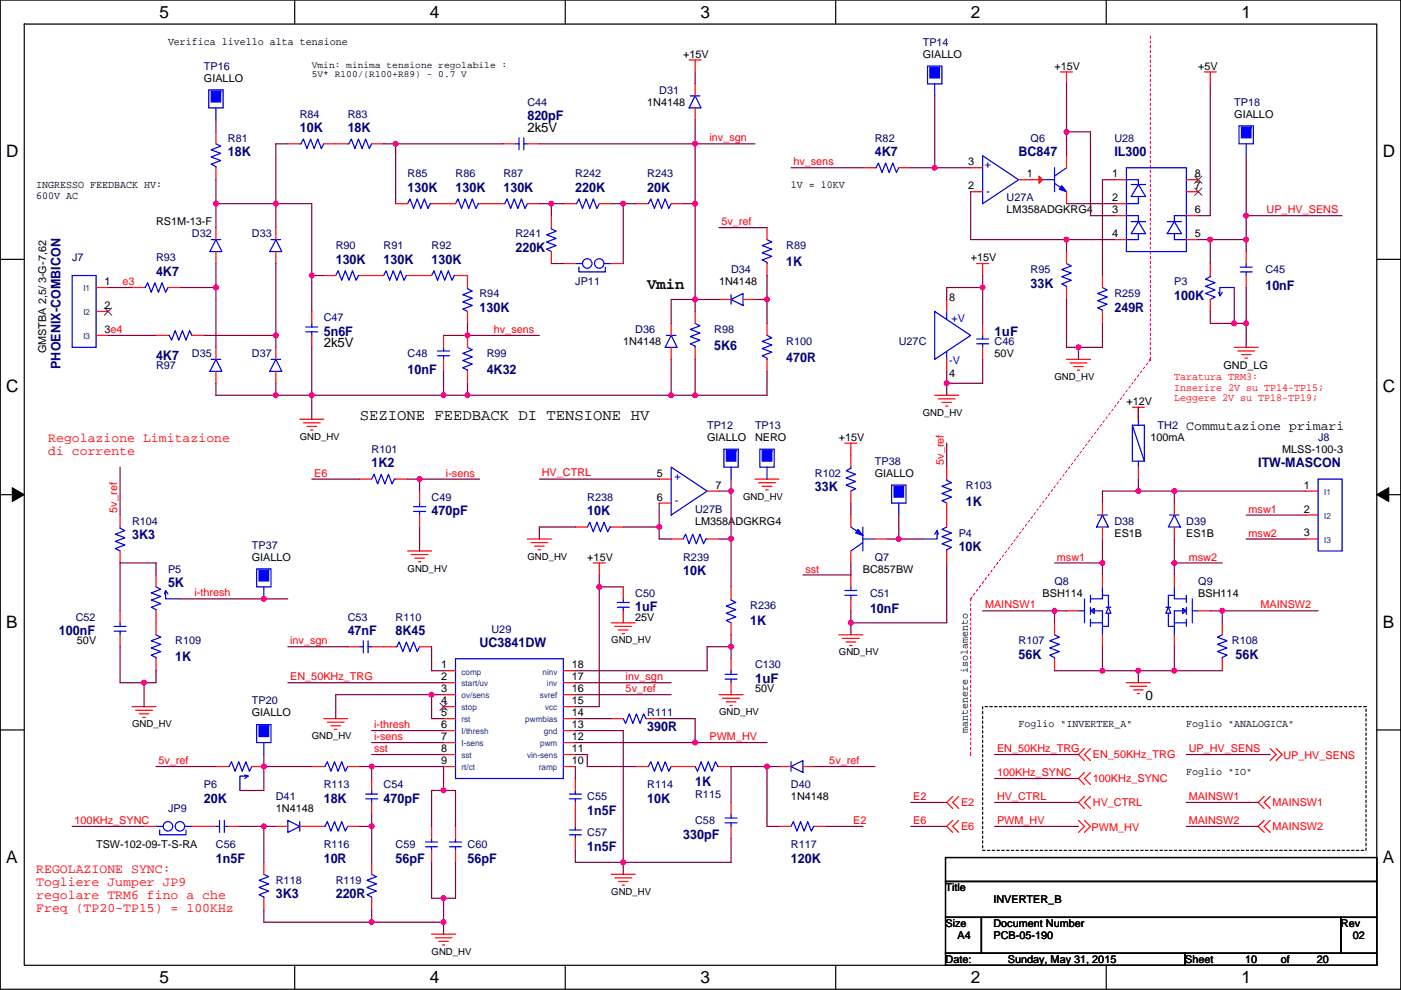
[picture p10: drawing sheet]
<svg xmlns="http://www.w3.org/2000/svg" width="297mm" height="210mm" viewBox="0 0 297 210" stroke-linecap="round" stroke-linejoin="round" font-family="sans-serif">
<defs><g id="words">
<g font-size="3.6">
<text x="33.8" y="3.8">5</text>
<text x="91.1" y="3.8">4</text>
<text x="148.5" y="3.8">3</text>
<text x="205.8" y="3.8">2</text>
<text x="263.2" y="3.8">1</text>
<text x="1.3" y="33.3">D</text>
<text x="293.2" y="33.3">D</text>
<text x="1.3" y="83.2">C</text>
<text x="293.2" y="83.2">C</text>
<text x="1.3" y="133.2">B</text>
<text x="293.2" y="133.2">B</text>
<text x="1.3" y="183.1">A</text>
<text x="293.2" y="183.1">A</text>
<text x="33.8" y="208.5">5</text>
<text x="91.1" y="208.5">4</text>
<text x="148.5" y="208.5">3</text>
<text x="205.8" y="208.5">2</text>
<text x="263.2" y="208.5">1</text>
</g>
<g font-size="3.3">
<text x="137.2" y="61.2">Vmin</text>
<text x="76.3" y="89">SEZIONE FEEDBACK DI TENSIONE HV</text>
</g>
<g font-size="2.8" fill="#000080">
<text x="63.6" y="28">10K</text>
<text x="73.7" y="28">18K</text>
<text x="111.8" y="25.5">820pF</text>
<text x="48.3" y="33.1">18K</text>
<text x="185.5" y="33.1">4K7</text>
<text x="216" y="33.1">BC847</text>
<text x="236.3" y="33.1">IL300</text>
<text x="86.4" y="40.7">130K</text>
<text x="96.6" y="40.7">130K</text>
<text x="106.7" y="40.7">130K</text>
<text x="122" y="40.7">220K</text>
<text x="137.2" y="40.7">20K</text>
<text x="109.3" y="53.4">220K</text>
<text x="33.1" y="58.5">4K7</text>
<text x="71.2" y="55.9">130K</text>
<text x="81.3" y="55.9">130K</text>
<text x="91.5" y="55.9">130K</text>
<text x="166.7" y="56.5">1K</text>
<text x="218.5" y="61">33K</text>
<text x="249" y="63.6">100K</text>
<text x="268.3" y="61.5">10nF</text>
<text x="68.6" y="71.2">5n6F</text>
<text x="101.7" y="66.1">130K</text>
<text x="210.9" y="71.2">1uF</text>
<text x="236.3" y="66.1">249R</text>
<text x="33.1" y="76.3">4K7</text>
<text x="151.4" y="74.2">5K6</text>
<text x="166.7" y="76.8">470R</text>
<text x="12.8" y="78.3" transform="rotate(-90 12.8 78.3)">PHOENIX-COMBICON</text>
<text x="86.4" y="79.3">10nF</text>
<text x="103.2" y="79.3">4K32</text>
<text x="78.8" y="99.1">1K2</text>
<text x="266.8" y="99.1">ITW-MASCON</text>
<text x="172.8" y="104.2">33K</text>
<text x="204.8" y="107.3">1K</text>
<text x="91.5" y="109.3">470pF</text>
<text x="124.5" y="109.3">10K</text>
<text x="28" y="114.4">3K3</text>
<text x="203.3" y="116.9">10K</text>
<text x="35.6" y="124.5">5K</text>
<text x="144.8" y="122">10K</text>
<text x="134.7" y="129.6">1uF</text>
<text x="184.5" y="130.1">10nF</text>
<text x="12.5" y="134.7">100nF</text>
<text x="73.7" y="134.7">47nF</text>
<text x="83.9" y="134.7">8K45</text>
<text x="101.7" y="137.2">UC3841DW</text>
<text x="159.1" y="132.7">1K</text>
<text x="37.1" y="140.3">1K</text>
<text x="216" y="139.8">56K</text>
<text x="261.9" y="139.8">56K</text>
<text x="160.1" y="144.8">1uF</text>
<text x="137.2" y="155">390R</text>
<text x="147.4" y="166.7">1K</text>
<text x="43.2" y="170.2">20K</text>
<text x="68.6" y="170.2">18K</text>
<text x="81.3" y="170.2">470pF</text>
<text x="124.5" y="172.8">1n5F</text>
<text x="137.2" y="170.2">10K</text>
<text x="144.8" y="177.9">330pF</text>
<text x="45.8" y="182.9">1n5F</text>
<text x="68.6" y="182.9">10R</text>
<text x="83.9" y="182.9">56pF</text>
<text x="99.1" y="182.9">56pF</text>
<text x="124.5" y="180.4">1n5F</text>
<text x="167.7" y="182.9">120K</text>
<text x="58.5" y="190.6">3K3</text>
<text x="71.2" y="190.6">220R</text>
</g>
<g font-size="2.8">
<text x="111.8" y="27.9">2k5V</text>
<text x="68.6" y="73.6">2k5V</text>
<text x="251.5" y="91.2">Commutazione primari</text>
<text x="242.9" y="148.6">0</text>
</g>
<g font-size="2.8" fill="#f00">
<text x="10.2" y="93.7">Regolazione Limitazione</text>
<text x="10.2" y="96.5">di corrente</text>
<text x="7.7" y="185.1">REGOLAZIONE SYNC:</text>
<text x="7.7" y="187.9">Togliere Jumper JP9</text>
<text x="7.7" y="190.7">regolare TRM6 fino a che</text>
<text x="7.7" y="193.5">Freq (TP20-TP15) = 100KHz</text>
</g>
<g font-size="2.3">
<text x="35.6" y="9.5">Verifica livello alta tensione</text>
<text x="43.2" y="17.3">GIALLO</text>
<text x="144.8" y="12.2">+15V</text>
<text x="195.6" y="12.2">GIALLO</text>
<text x="223.6" y="14.8">+15V</text>
<text x="254.1" y="14.8">+5V</text>
<text x="137.2" y="22.4">1N4148</text>
<text x="261.7" y="24.9">GIALLO</text>
<text x="205.3" y="35.1">3</text>
<text x="7.7" y="39.9">INGRESSO FEEDBACK HV:</text>
<text x="167.7" y="39.9">1V = 10KV</text>
<text x="205.3" y="40.1">2</text>
<text x="217.7" y="37.6">1</text>
<text x="235.8" y="37.6">1</text>
<text x="253.3" y="40.1">7</text>
<text x="253.3" y="37.6">8</text>
<text x="7.7" y="42.2">600V AC</text>
<text x="33.1" y="47.8">RS1M-13-F</text>
<text x="213.4" y="45.3">LM358ADGKRG4</text>
<text x="235.8" y="42.7">2</text>
<text x="235.8" y="45.2">3</text>
<text x="253.3" y="45.2">6</text>
<text x="235.8" y="50.3">4</text>
<text x="253.3" y="50.3">5</text>
<text x="205.8" y="55.4">+15V</text>
<text x="22.2" y="60.5">1</text>
<text x="22.2" y="65.5">2</text>
<text x="152.5" y="60.5">1N4148</text>
<text x="201.2" y="63.8">8</text>
<text x="22.2" y="70.6">3e4</text>
<text x="9.8" y="75" transform="rotate(-90 9.8 75)">GMSTBA 2,5/ 3-G-7,62</text>
<text x="132.1" y="73.2">1N4148</text>
<text x="210.9" y="75.7">50V</text>
<text x="201.2" y="80.1">4</text>
<text x="259.4" y="78.3">GND_LG</text>
<text x="238.8" y="85.9">+12V</text>
<text x="149.9" y="93.5">GIALLO</text>
<text x="160.1" y="93.5">NERO</text>
<text x="177.9" y="93.5">+15V</text>
<text x="243.9" y="93.5">100mA</text>
<text x="139.3" y="101.1">5</text>
<text x="185.5" y="101.1">GIALLO</text>
<text x="271.8" y="96.1">MLSS-100-3</text>
<text x="139.3" y="106.2">6</text>
<text x="151.7" y="103.6">7</text>
<text x="276.4" y="103.6">1</text>
<text x="147.4" y="111.3">LM358ADGKRG4</text>
<text x="236.3" y="113.8">ES1B</text>
<text x="251.5" y="113.8">ES1B</text>
<text x="276.4" y="108.7">2</text>
<text x="276.4" y="113.8">3</text>
<text x="53.4" y="118.9">GIALLO</text>
<text x="124.5" y="118.9">+15V</text>
<text x="182.9" y="121.5">BC857BW</text>
<text x="134.7" y="131.6">25V</text>
<text x="221" y="126.5">BSH114</text>
<text x="254.1" y="126.5">BSH114</text>
<text x="16.3" y="136.7">50V</text>
<text x="93.5" y="141.7">1</text>
<text x="121.2" y="141.7">18</text>
<text x="93.5" y="144.3">2</text>
<text x="93.5" y="146.8">3</text>
<text x="93.5" y="149.4">4</text>
<text x="121.2" y="149.4">15</text>
<text x="121.2" y="146.8">16</text>
<text x="121.2" y="144.3">17</text>
<text x="160.1" y="146.9">50V</text>
<text x="53.4" y="151.9">GIALLO</text>
<text x="93.5" y="151.9">5</text>
<text x="93.5" y="154.4">6</text>
<text x="121.2" y="154.4">13</text>
<text x="121.2" y="151.9">14</text>
<text x="205.2" y="155.5" transform="rotate(-90 205.2 155.5)">mantenere isolamento</text>
<text x="216" y="154.2">Foglio &quot;INVERTER_A&quot;</text>
<text x="251.5" y="154.2">Foglio &quot;ANALOGICA&quot;</text>
<text x="93.5" y="157">7</text>
<text x="93.5" y="159.5">8</text>
<text x="121.2" y="159.5">11</text>
<text x="121.2" y="157">12</text>
<text x="93.5" y="162.1">9</text>
<text x="121.2" y="162.1">10</text>
<text x="251.5" y="164.4">Foglio &quot;IO&quot;</text>
<text x="58.5" y="172.3">1N4148</text>
<text x="167.7" y="169.7">1N4148</text>
<text x="20.4" y="179.9">TSW-102-09-T-S-RA</text>
<text x="200.5" y="189">Title</text>
<text x="210.6" y="191.6">INVERTER_B</text>
<text x="200.5" y="196.6">Size</text>
<text x="210.6" y="196.6">Document Number</text>
<text x="284.3" y="196.6">Rev</text>
<text x="203" y="199.2">A4</text>
<text x="210.6" y="199.2">PCB-05-190</text>
<text x="286.8" y="199.2">02</text>
<text x="200.5" y="204.3">Date:</text>
<text x="213.7" y="204.3">Sunday, May 31, 2015</text>
<text x="251.3" y="204.3">Sheet</text>
<text x="264" y="204.3">10</text>
<text x="271.6" y="204.3">of</text>
<text x="279.2" y="204.3">20</text>
</g>
<g font-size="2.3" fill="#000080">
<text x="195.6" y="9.7">TP14</text>
<text x="43.2" y="14.8">TP16</text>
<text x="111.8" y="22.4">C44</text>
<text x="139.8" y="19.9">D31</text>
<text x="261.7" y="22.4">TP18</text>
<text x="63.6" y="24.9">R84</text>
<text x="73.7" y="24.9">R83</text>
<text x="48.3" y="30">R81</text>
<text x="185.5" y="30">R82</text>
<text x="218.5" y="30">Q6</text>
<text x="236.3" y="30">U28</text>
<text x="86.4" y="37.6">R85</text>
<text x="96.6" y="37.6">R86</text>
<text x="106.7" y="37.6">R87</text>
<text x="122" y="37.6">R242</text>
<text x="137.2" y="37.6">R243</text>
<text x="213.4" y="42.7">U27A</text>
<text x="40.7" y="50.3">D32</text>
<text x="53.4" y="50.3">D33</text>
<text x="71.2" y="52.9">R90</text>
<text x="81.3" y="52.9">R91</text>
<text x="91.5" y="52.9">R92</text>
<text x="109.3" y="50.3">R241</text>
<text x="166.7" y="52.9">R89</text>
<text x="15.3" y="55.4">J7</text>
<text x="33.1" y="55.4">R93</text>
<text x="155" y="58">D34</text>
<text x="218.5" y="58">R95</text>
<text x="268.3" y="58">C45</text>
<text x="101.7" y="63">R94</text>
<text x="122" y="60.5">JP11</text>
<text x="236.3" y="63">R259</text>
<text x="249" y="60.5">P3</text>
<text x="68.6" y="68.1">C47</text>
<text x="134.7" y="70.7">D36</text>
<text x="151.4" y="70.7">R98</text>
<text x="40.7" y="75.7">D35</text>
<text x="53.4" y="75.7">D37</text>
<text x="86.4" y="75.7">C48</text>
<text x="103.2" y="75.7">R99</text>
<text x="166.7" y="73.2">R100</text>
<text x="190.6" y="73.2">U27C</text>
<text x="210.9" y="73.2">C46</text>
<text x="33.1" y="78.3">R97</text>
<text x="149.9" y="91">TP12</text>
<text x="160.1" y="91">TP13</text>
<text x="245.4" y="91">TH2</text>
<text x="279.5" y="93.5">J8</text>
<text x="78.8" y="96.1">R101</text>
<text x="172.8" y="101.1">R102</text>
<text x="185.5" y="98.6">TP38</text>
<text x="91.5" y="106.2">C49</text>
<text x="124.5" y="106.2">R238</text>
<text x="204.8" y="103.7">R103</text>
<text x="28" y="111.3">R104</text>
<text x="147.4" y="108.8">U27B</text>
<text x="203.3" y="113.8">P4</text>
<text x="236.3" y="111.3">D38</text>
<text x="251.5" y="111.3">D39</text>
<text x="53.4" y="116.4">TP37</text>
<text x="144.8" y="118.9">R239</text>
<text x="185.5" y="118.9">Q7</text>
<text x="35.6" y="121.5">P5</text>
<text x="223.6" y="124">Q8</text>
<text x="254.1" y="124">Q9</text>
<text x="16.1" y="131.6">C52</text>
<text x="73.7" y="131.6">C53</text>
<text x="83.9" y="131.6">R110</text>
<text x="134.7" y="126.5">C50</text>
<text x="159.1" y="129.1">R236</text>
<text x="184.5" y="126.5">C51</text>
<text x="37.1" y="136.7">R109</text>
<text x="104.2" y="134.2">U29</text>
<text x="216" y="136.7">R107</text>
<text x="261.2" y="136.7">R108</text>
<text x="160.1" y="141.8">C130</text>
<text x="53.4" y="149.4">TP20</text>
<text x="137.2" y="151.9">R111</text>
<text x="43.2" y="167.2">P6</text>
<text x="68.6" y="167.2">R113</text>
<text x="81.3" y="167.2">C54</text>
<text x="137.2" y="167.2">R114</text>
<text x="167.7" y="167.2">D40</text>
<text x="35.6" y="172.3">JP9</text>
<text x="58.5" y="169.7">D41</text>
<text x="124.5" y="169.7">C55</text>
<text x="147.4" y="169.2">R115</text>
<text x="45.8" y="179.9">C56</text>
<text x="68.6" y="179.9">R116</text>
<text x="83.9" y="179.9">C59</text>
<text x="99.1" y="179.9">C60</text>
<text x="124.5" y="177.3">C57</text>
<text x="147.4" y="174.8">C58</text>
<text x="167.7" y="179.9">R117</text>
<text x="58.5" y="187.5">R118</text>
<text x="71.2" y="187.5">R119</text>
</g>
<g font-size="2.3" fill="#f00">
<text x="150.4" y="29.9">inv_sgn</text>
<text x="168.2" y="35">hv_sens</text>
<text x="153" y="47.7">5v_ref</text>
<text x="268.5" y="45.1">UP_HV_SENS</text>
<text x="26" y="60.5">e3</text>
<text x="104.7" y="70.5">hv_sens</text>
<text x="249" y="80.6">Taratura TRM3:</text>
<text x="249" y="82.9">Inserire 2V su TP14-TP15;</text>
<text x="249" y="85.2">Leggere 2V su TP18-TP19;</text>
<text x="66.6" y="101.1">E6</text>
<text x="94.5" y="101.1">i-sens</text>
<text x="114.9" y="101">HV_CTRL</text>
<text x="200.1" y="98.6" transform="rotate(-90 200.1 98.6)">5v_ref</text>
<text x="24.8" y="108.7" transform="rotate(-90 24.8 108.7)">5v_ref</text>
<text x="264.7" y="108.7">msw1</text>
<text x="264.7" y="113.8">msw2</text>
<text x="224.1" y="118.9">msw1</text>
<text x="252" y="118.9">msw2</text>
<text x="170.7" y="121.4">sst</text>
<text x="41.2" y="126.5">i-thresh</text>
<text x="208.8" y="129.1">MAINSW1</text>
<text x="267.3" y="129.1">MAINSW2</text>
<text x="61.5" y="136.6">inv_sgn</text>
<text x="61.5" y="144.2">EN_50KHz_TRG</text>
<text x="132.6" y="144.2">inv_sgn</text>
<text x="132.6" y="146.7">5v_ref</text>
<text x="79.3" y="154.5">i-thresh</text>
<text x="33.6" y="162">5v_ref</text>
<text x="79.3" y="159.5">sst</text>
<text x="79.3" y="157">i-sens</text>
<text x="150.4" y="156.9">PWM_HV</text>
<text x="175.8" y="162">5v_ref</text>
<text x="211.4" y="159.4">EN_50KHz_TRG</text>
<text x="231.7" y="160.8">EN_50KHz_TRG</text>
<text x="252" y="159.4">UP_HV_SENS</text>
<text x="272.1" y="161.1">UP_HV_SENS</text>
<text x="211.4" y="164.5">100KHz_SYNC</text>
<text x="231.7" y="165.9">100KHz_SYNC</text>
<text x="193.6" y="169.7">E2</text>
<text x="203.8" y="171">E2</text>
<text x="211.4" y="169.6">HV_CTRL</text>
<text x="231.7" y="171">HV_CTRL</text>
<text x="252" y="169.7">MAINSW1</text>
<text x="269.8" y="171">MAINSW1</text>
<text x="15.8" y="174.7">100KHz_SYNC</text>
<text x="180.9" y="174.8">E2</text>
<text x="193.6" y="174.8">E6</text>
<text x="203.8" y="176.1">E6</text>
<text x="211.4" y="174.7">PWM_HV</text>
<text x="231.5" y="176.3">PWM_HV</text>
<text x="252" y="174.8">MAINSW2</text>
<text x="269.8" y="176.1">MAINSW2</text>
</g>
<g font-size="2.3" fill="#00f">
<text x="210.1" y="34.3" transform="rotate(180 210.1 34.3)">+</text>
<text x="209.9" y="40.1" transform="rotate(180 209.9 40.1)">-</text>
<text x="201.7" y="68.4">+V</text>
<text x="201.2" y="77.3">-V</text>
<text x="144.3" y="100.6" transform="rotate(180 144.3 100.6)">+</text>
<text x="143.8" y="105.6" transform="rotate(180 143.8 105.6)">-</text>
</g>
<g font-size="2">
<text x="66.1" y="14.4">Vmin: minima tensione regolabile :</text>
<text x="66.1" y="16.4">5V* R100/(R100+R89) - 0.7 V</text>
<text x="223.6" y="80.6">GND_HV</text>
<text x="195.6" y="88.2">GND_HV</text>
<text x="63.6" y="93.3">GND_HV</text>
<text x="157.5" y="106">GND_HV</text>
<text x="111.8" y="118.7">GND_HV</text>
<text x="86.4" y="121.2">GND_HV</text>
<text x="129.6" y="136.5">GND_HV</text>
<text x="177.9" y="139">GND_HV</text>
<text x="28" y="154.2">GND_HV</text>
<text x="152.5" y="151.7">GND_HV</text>
<text x="66.1" y="156.8">GND_HV</text>
<text x="129.6" y="189.8">GND_HV</text>
<text x="91.5" y="202.5">GND_HV</text>
</g>
<g font-size="1.8" fill="#004080">
<text x="17.7" y="61.8">I1</text>
<text x="17.7" y="66.9">I2</text>
<text x="17.7" y="71.9">I3</text>
<text x="280.7" y="105">I1</text>
<text x="280.7" y="110">I2</text>
<text x="280.7" y="115.1">I3</text>
<text x="97.9" y="143.1">comp</text>
<text x="115" y="143.1">ninv</text>
<text x="97.9" y="145.6">start/uv</text>
<text x="97.9" y="148.1">ov/sens</text>
<text x="114.4" y="148.1">svref</text>
<text x="116" y="145.6">inv</text>
<text x="97.9" y="150.7">stop</text>
<text x="97.9" y="153.2">rst</text>
<text x="97.9" y="155.8">I/thresh</text>
<text x="111.4" y="153.2">pwmbias</text>
<text x="115.3" y="155.8">gnd</text>
<text x="115.6" y="150.7">vcc</text>
<text x="97.9" y="158.3">I-sens</text>
<text x="97.9" y="160.8">sst</text>
<text x="111.8" y="160.8">vin-sens</text>
<text x="114.5" y="158.3">pwm</text>
<text x="97.9" y="163.4">rt/ct</text>
<text x="114.3" y="163.4">ramp</text>
</g>
</g></defs>
<path d="M.1 0h296.9v209.8h-296.9zM5.1 5.1h286.8v199.6h-286.8z" fill="none" stroke="#000" stroke-width=".25"/>
<g fill="#fff">
<path d="M33.8 .5h2v4.1h-2z"/>
<path d="M33.8 205.3h2v4h-2z"/>
</g>
<path d="M62.5 0v5.1M62.5 204.7v5.1" fill="none" stroke="#000" stroke-width=".25"/>
<g fill="#fff">
<path d="M91.1 .5h2.1v4.1h-2.1z"/>
<path d="M91.1 205.3h2.1v4h-2.1z"/>
</g>
<path d="M119.8 0v5.1M119.8 204.7v5.1" fill="none" stroke="#000" stroke-width=".25"/>
<g fill="#fff">
<path d="M148.5 .5h2v4.1h-2z"/>
<path d="M148.5 205.3h2v4h-2z"/>
</g>
<path d="M177.2 0v5.1M177.2 204.7v5.1" fill="none" stroke="#000" stroke-width=".25"/>
<g fill="#fff">
<path d="M205.8 .5h2.1v4.1h-2.1z"/>
<path d="M205.8 205.3h2.1v4h-2.1z"/>
</g>
<path d="M234.5 0v5.1M234.5 204.7v5.1" fill="none" stroke="#000" stroke-width=".25"/>
<g fill="#fff">
<path d="M263.2 .5h2v4.1h-2z"/>
<path d="M263.2 205.3h2v4h-2z"/>
<path d="M1.3 30.1h2.7v4h-2.7z"/>
<path d="M293.2 30.1h2.6v4h-2.6z"/>
<path d="M1.3 80h2.7v4h-2.7z"/>
<path d="M293.2 80h2.6v4h-2.6z"/>
</g>
<path d="M.1 55h5M291.9 55h5.1" fill="none" stroke="#000" stroke-width=".25"/>
<g fill="#fff">
<path d="M1.3 129.9h2.5v4h-2.5z"/>
<path d="M293.2 129.9h2.4v4h-2.4z"/>
</g>
<path d="M.1 104.9h5M291.9 104.9h5.1" fill="none" stroke="#000" stroke-width=".25"/>
<path d="M2.6 103.4l2.5 1.5-2.5 1.5zM291.9 104.9l2.5-1.5v3z" fill="#000" stroke="#000" stroke-width=".21"/>
<g fill="#fff">
<path d="M1.3 179.8h2.5v4.1h-2.5z"/>
<path d="M293.2 179.8h2.4v4.1h-2.4z"/>
</g>
<path d="M.1 154.8h5M291.9 154.8h5.1M200.5 181.9h91.4v5.1h-91.4zM200.5 187h91.4v7.6h-91.4zM200.5 194.6h7.6v7.6h-7.6zM208.1 194.6h76.2v7.6h-76.2zM284.3 194.6h7.6v7.6h-7.6zM200.5 202.2h50.8v2.5h-50.8zM251.3 202.2h40.6v2.5h-40.6z" fill="none" stroke="#000" stroke-width=".25"/>
<path d="M243.9 7.6v68.6M243.9 76.2h.1M243.9 76.2l-38.1 50.8M205.8 127h.1M205.8 127v33M205.8 160h.1" fill="none" stroke="#f0f" stroke-width=".25" stroke-dasharray=".5 .5"/>
<path d="M208.3 149.9h81.3v30.5h-81.3z" fill="none" stroke="#000" stroke-width=".25" stroke-dasharray=".5 .5"/>
<g fill="none" stroke="#f00" stroke-width=".25">
<path d="M146.1 12.7h2.6M147.4 12.7v2.6M147.4 17.8v2.5M224.9 15.3h2.5M226.1 15.3v2.5M255.3 15.3h2.6M256.6 15.3v2.5M45.8 28v2.5M45.8 35.6v2.5M45.8 25.4h.1M61 30.5h2.6M68.6 30.5h5.1"/>
<path d="M78.8 30.5h2.5M106.7 30.5h2.6M111.8 30.5h2.6M147.4 22.9v2.5M182.9 35.6h2.6M190.6 35.6h2.5M198.2 20.3h.1M205.8 35.6h2.5M216 38.1h5M226.1 33v2.6M236.3 38.1h2.5M251.5 38.1h2.6"/>
<path d="M264.2 33h.1M45.8 53.4v2.5M45.8 48.3v2.5M58.5 53.4v2.5M58.5 48.3v2.5M68.6 58.4h2.6M76.3 58.4h5M83.9 43.2h2.5M86.4 58.4h5.1M91.5 43.2h5.1M96.6 58.4h2.5v2.6M101.7 43.2h5"/>
<path d="M111.8 43.2h2.6M116.9 53.4v2.5M116.9 45.7v2.6M119.4 55.9h2.6M119.4 43.2h2.6M127.1 43.2h2.5M129.6 55.9h2.5M134.7 43.2h2.5M142.3 43.2h2.5M162.6 48.3v2.5M162.6 55.9v2.5M205.8 40.7h2.5"/>
<path d="M207.1 55.9h2.5M208.3 55.9v2.5M226.1 40.7v2.5M226.1 53.4v2.5M233.7 58.4v2.6M236.3 43.2h2.5M236.3 45.7h2.5M236.3 50.8h2.5M251.5 50.8h2.6M251.5 45.7h2.6M251.5 40.7h2.6M256.6 55.9v2.5"/>
<path d="M264.2 58.4v2.6M264.2 53.4v2.5M20.4 61h2.5M20.4 66.1h2.5M20.4 71.1h2.5M28 61h2.5M33.1 71.1h2.5M35.6 61h2.6M40.7 71.1h2.5M45.8 78.8v2.5M45.8 73.7v2.5M58.5 78.8v2.5"/>
<path d="M58.5 73.7v2.5M66.1 71.1v2.6M66.1 66.1v2.5M94 76.2v2.6M94 71.1v2.6M99.1 71.1v2.6M99.1 78.8v2.5M99.1 66.1v2.5M142.3 73.7v2.5M142.3 68.6v2.5M147.4 66.1v2.5M147.4 73.7v2.5"/>
<path d="M152.5 63.5h2.5M157.5 63.5h2.6M162.6 68.6v2.5M162.6 76.2v2.6M200.7 63.5v2.6M200.7 76.2v2.6M208.3 73.7v2.5M208.3 68.6v2.5M226.1 76.2h5.1M226.1 61v2.5M226.9 77h3.5M227.6 77.7h2.1"/>
<path d="M228.4 78.5h.5M233.7 66.1v2.5M256.6 63.5v2.6M261.7 61h.1M261.7 73.7h5.1M262.4 74.4h3.6M263.2 75.2h2M264 76h.5M63.6 88.9h5M64.3 89.7h3.6M65.1 90.4h2M65.8 91.2h.6"/>
<path d="M179.1 94h2.6M180.4 94v5.1M198.2 83.8h5.1M198.9 84.6h3.6M199.7 85.4h2M200.5 86.1h.5M200.7 99.1v2.5M240.1 86.4h2.5M241.4 86.4v2.5zM241.4 99.1v2.5M25.5 116.9v2.5M25.5 109.2v2.6"/>
<path d="M76.3 101.6h2.5M83.9 101.6h2.5M86.4 116.9h5.1M87.2 117.6h3.5M87.9 118.4h2.1M88.7 119.1h.5M89 109.2v2.6M89 104.2v2.5M111.8 114.3h5.1M112.6 115.1h3.5M113.3 115.8h2.1M114.1 116.6h.5"/>
<path d="M122 111.8h2.5M125.8 119.4h2.5M127.1 119.4v2.5M129.6 111.8h2.5M139.8 106.7h2.5M139.8 101.6h2.5M142.3 114.3h2.5M149.9 104.2h2.6M149.9 114.3h2.6M155 101.6h.1M160.1 101.6h5.1M160.8 102.4h3.6"/>
<path d="M161.6 103.1h2M162.4 103.9h.5M162.6 101.6h.1M180.4 104.2v2.5M180.4 109.2v2.6M180.4 116.9v2.5M185.5 114.3h2.5M190.6 109.2h.1M195.6 114.3h.1M200.7 106.7v5.1M200.7 116.9v2.5M233.7 111.8v2.5"/>
<path d="M233.7 106.7v2.5M249 111.8v2.5M249 106.7v2.5M276.9 104.2h2.6M276.9 109.2h2.6M276.9 114.3h2.6M25.5 134.6v2.6M25.5 129.6v2.5M33.1 129.6v5M33.1 139.7v2.6M33.1 121.9v2.6M38.2 127h.1"/>
<path d="M55.9 127h.1M73.7 137.2h2.6M78.8 137.2h5.1M89 137.2h2.5M129.6 132.1h5.1M130.4 132.9h3.5M131.1 133.6h2.1M131.9 134.4h.5M132.1 129.6v2.5M132.1 124.5v2.5M155 132.1v2.5M155 124.5v2.5"/>
<path d="M155 139.7v2.6M177.9 134.6h5M178.6 135.4h3.6M179.4 136.2h2M180.1 136.9h.6M180.4 127v2.6M180.4 121.9v2.6M223.6 132.1v2.5M223.6 139.7v2.6M226.1 129.6h2.6M233.7 121.9v2.6M233.7 134.6v2.6"/>
<path d="M249 121.9v2.6M249 134.6v2.6M254.1 129.6h2.5M259.1 132.1v2.5M259.1 139.7v2.6M28 149.9h5.1M28.8 150.6h3.5M29.5 151.4h2.1M30.3 152.2h.5M68.6 152.4h5.1M69.4 153.2h3.6M70.2 153.9h2"/>
<path d="M70.9 154.7h.5M94 142.3h2.6M94 144.8h2.6M94 147.3h2.6M94 149.9h2.6M94 152.4h2.6M94 155h2.6M94 157.5h2.6M119.4 157.5h2.6M119.4 155h2.6M119.4 152.4h2.6M119.4 149.9h2.6"/>
<path d="M119.4 147.3h2.6M119.4 144.8h2.6M119.4 142.3h2.6M129.6 152.4h2.5M137.2 152.4h2.6M152.5 147.3h5M153.2 148.1h3.6M154 148.9h2M154.7 149.6h.6M155 144.8v2.5M229.9 158.8l-1.2 1.2 1.2 1.3M231.2 158.8l-1.3 1.2 1.3 1.3"/>
<path d="M238.8 144.8h5.1M239.6 145.6h3.5M240.3 146.3h2.1M241.1 147.1h.5M269.3 158.8l1.3 1.2-1.3 1.3M270.6 158.8l1.2 1.2-1.2 1.3M30.5 175.3h2.6M40.7 175.3h5.1M45.8 162.6h2.5M48.3 175.3h2.6M50.9 167.7h.1M53.4 162.6h2.5"/>
<path d="M55.9 160h.1M58.5 175.3h2.5M63.6 175.3h5M66.1 162.6h2.5M73.7 162.6h2.6M73.7 175.3h2.6M78.8 170.2v2.5M78.8 165.1v2.6M91.5 175.3v2.5M94 160h2.6M94 162.6h2.6M96.6 175.3v2.5"/>
<path d="M119.4 162.6h2.6M119.4 160h2.6M122 170.2v5.1M122 165.1v2.6M122 177.8v2.6M134.7 162.6h2.5M142.3 162.6h5.1M152.5 162.6h2.5M155 175.3v2.5M155 170.2v2.5M165.2 175.3h2.5M165.2 162.6h2.5"/>
<path d="M170.2 162.6h2.6M172.8 175.3h2.5M202 168.9l-1.3 1.3 1.3 1.3M202 174l-1.3 1.3 1.3 1.3M203.3 168.9l-1.3 1.3 1.3 1.3M203.3 174l-1.3 1.3 1.3 1.3M228.7 174l1.2 1.3-1.2 1.3M229.9 174l1.3 1.3-1.3 1.3M229.9 163.9l-1.2 1.2 1.2 1.3M229.9 168.9l-1.2 1.3 1.2 1.3M231.2 163.9l-1.3 1.2 1.3 1.3M231.2 168.9l-1.3 1.3 1.3 1.3"/>
<path d="M268 168.9l-1.2 1.3 1.2 1.3M268 174l-1.2 1.3 1.2 1.3M269.3 168.9l-1.3 1.3 1.3 1.3M269.3 174l-1.3 1.3 1.3 1.3M55.9 182.9v2.5M55.9 190.5v2.6M78.8 182.9v2.5M78.8 190.5v2.6M91.5 198.1h5.1M91.5 180.4v2.5M92.3 198.9h3.5M93 199.7h2.1"/>
<path d="M96.6 180.4v2.5M129.6 185.4h5.1M130.4 186.2h3.5M131.1 187h2.1M131.9 187.7h.5M93.8 200.4h.5"/>
</g>
<g fill="none" stroke="#00f" stroke-width=".25">
<path d="M44.3 19.1h3v3.8h-3zM196.7 14h3v3.8h-3zM198.2 17.8v2.5M45.8 30.5l1 .5-2 .8 2 .7-2 .8 2 .8-2 .7 1 .5v.3M45.8 22.9v2.5M63.6 30.5h.2l.5-1 .8 2 .7-2 .8 2 .8-2 .7 2 .5-1M73.7 30.5h.3l.5-1 .7 2 .8-2 .8 2 .7-2 .8 2 .5-1M109.3 30.5h.7M110 29.2v2.6M111.1 29.2v2.6M111.1 30.5h.7M146.4 20.3h2"/>
<path d="M147.4 20.3l1.3 2.6h-2.6zM185.5 35.6h.2l.5-1 .8 2 .8-2 .7 2 .8-2 .8 2 .5-1M208.3 33l7.7 5.1-7.7 5.1zM221 38.1h2.6M223.6 38.9l2.5 1.8M223.6 35.6v5.1M226.1 35.6l-2.5 1.8M238.8 38.1h2.6v1M238.8 35.6h12.7v17.8h-12.7zM239.8 39.1h3.1M241.4 39.1l1.5 2.6h-3.1zM262.7 26.7h3v3.8h-3z"/>
<path d="M264.2 30.5v2.5M15.3 58.4h5.1v15.3h-5.1zM44.8 50.8h2M45.8 50.8l1.3 2.6h-2.6zM57.5 50.8h2M58.5 50.8l1.3 2.6h-2.6zM71.2 58.4l.5-1 .8 2.1 .7-2.1 .8 2.1 .7-2.1 .8 2.1 .5-1.1h.3M81.3 58.4l.5-1 .8 2.1 .8-2.1 .7 2.1 .8-2.1 .8 2.1 .5-1.1h.2M86.4 43.2l.5-1 .8 2 .8-2 .7 2 .8-2 .7 2 .5-1h.3M91.5 58.4l.5-1 .8 2.1 .7-2.1 .8 2.1 .8-2.1 .7 2.1 .5-1.1h.3M96.6 43.2l.5-1 .8 2 .7-2 .8 2 .7-2 .8 2 .5-1h.3M106.7 43.2h.3l.5-1 .8 2 .7-2 .8 2 .8-2 .7 2 .5-1"/>
<path d="M116.9 48.3v.2l1 .5-2 .8 2 .8-2 .7 2 .8-2 .8 1 .5M122 55.9h1.5M122 43.2h.2l.5-1 .8 2 .8-2 .7 2 .8-2 .8 2 .5-1M122.7 56.7v1h5.6v-1M128.1 55.9h1.5M137.2 43.2h.3l.5-1 .7 2 .8-2 .8 2 .7-2 .8 2 .5-1M162.6 50.8l1 .5-2 .8 2 .8-2 .7 2 .8-2 .7 1 .5v.3M226.1 55.9l1 .5-2 .8 2 .7-2 .8 2 .8-2 .7 1 .5v.3M238.8 45.7h2.6v1.3M239.8 47h3.1M241.4 49.6v1.2h-2.6M241.4 41.7v1.5h-2.6"/>
<path d="M241.4 47l1.5 2.6h-3.1zM247.5 47h3M249 49.6v1.2h2.5M249 47l1.5 2.6h-3zM251.5 45.7h-2.5v1.3M256.6 58.4v.3l-1 .5 2 .8-2 .7 2 .8-2 .8 2 .7-1 .5M262.9 57.7h2.6M262.9 56.7h2.6M264.2 55.9v.8M264.2 57.7v.7M30.5 61h.3l.5-1 .8 2 .7-2 .8 2 .8-2 .7 2 .5-1M35.6 71.1h.3l.5 1.1 .7-2.1 .8 2.1 .8-2.1 .7 2.1 .8-2.1 .5 1"/>
<path d="M44.8 76.2h2M45.8 76.2l1.3 2.6h-2.6zM57.5 76.2h2M58.5 76.2l1.3 2.6h-2.6zM64.8 70.4h2.6M64.8 69.4h2.6M66.1 68.6v.8M66.1 70.4v.7M92.8 75.5h2.5M92.8 74.4h2.5M94 73.7v.7M94 75.5v.7"/>
<path d="M99.1 73.7l1 .5-2 .8 2 .7-2 .8 2 .7-2 .8 1 .5v.3M99.1 61v.2l1 .5-2 .8 2 .8-2 .7 2 .8-2 .8 1 .5M141.3 71.1h2M142.3 71.1l1.3 2.6h-2.6zM147.4 68.6l1 .5-2 .8 2 .7-2 .8 2 .8-2 .7 1 .5v.3M155 62.5v2M155 63.5l2.5-1.2v2.5zM162.6 71.1l1 .5-2 .8 2 .8-2 .7 2 .8-2 .8 1 .5v.2M198.2 66.1l7.6 5-7.6 5.1zM200.7 66.1v1.5M200.7 74.7v1.5M207.1 72.9h2.5"/>
<path d="M207.1 71.9h2.5M208.3 71.1v.8M208.3 72.9v.8M233.7 61l1.1 .5-2.1 .8 2.1 .7-2.1 .8 2.1 .7-2.1 .8 1 .5v.3M259.1 62l-.5 .8M261.7 61h-3.1v1.8l-.2-.8M142.3 99.1l7.6 5.1-7.6 5zM153.5 95.3h3v3.8h-3zM155 99.1v2.5M161.1 95.3h3v3.8h-3zM162.6 99.1v2.5M180.4 99.1v.2l-1 .5 2 .8-2 .8 2 .7-2 .8 2 .8-1 .5"/>
<path d="M240.1 90.2h2.5v7.6h-2.5zM240.1 90.2l2.5 7.6M241.4 88.9v1.3M241.4 97.8v1.3M25.5 111.8v.2l1 .5-2.1 .8 2.1 .8-2.1 .7 2.1 .8-2.1 .8 1.1 .5M78.8 101.6l.5-1 .8 2 .7-2 .8 2 .8-2 .7 2 .5-1h.3M87.7 108.5h2.5M87.7 107.5h2.5M89 106.7v.8M89 108.5v.7M124.5 111.8l.5-1 .8 2 .8-2 .7 2 .8-2 .7 2 .5-1h.3M144.8 114.3l.5-1 .8 2 .8-2 .7 2 .8-2 .8 2 .5-1h.2"/>
<path d="M180.4 111.8l2.5 1.8M182.9 115.1l-2.5 1.8M182.9 111.8v5.1M182.9 114.3h2.6M189 102.9h3.1v3.8h-3.1zM190.6 106.7v2.5M198.7 112.5l-.5 .8M198.9 113.3l-.2-.8v1.8h-3.1M200.7 101.6v.3l1 .5-2 .7 2 .8-2 .8 2 .7-2 .8 1 .5M200.7 111.8l-1 .5 2 .8-2 .7 2 .8-2 .7 2 .8-1 .5v.3M232.7 109.2h2.1M233.7 109.2l1.3 2.6h-2.5z"/>
<path d="M248 109.2h2M249 109.2l1.2 2.6h-2.5zM279.5 101.6h5v15.3h-5zM24.2 133.9h2.5M24.2 132.9h2.5M25.5 132.1v.8M25.5 133.9v.7M33.1 134.6l1 .5-2 .8 2 .8-2 .7 2 .8-2 .8 1 .5v.2M33.1 124.5l1 .5-2 .8 2 .7-2 .8 2 .7-2 .8 1 .5v.3M34.9 126l.2-.8v1.8h3.1M35.1 125.2l.5 .8M54.4 120.7h3.1v3.8h-3.1z"/>
<path d="M55.9 124.5v2.5M76.3 137.2h.7M77 135.9v2.6M78 135.9v2.6M78 137.2h.8M83.9 137.2h.2l.5-1 .8 2 .8-2 .7 2 .8-2 .8 2 .5-1M96.6 139.7h22.8v25.4h-22.8zM130.9 128.8h2.5M130.9 127.8h2.5M132.1 127v.8M132.1 128.8v.8M155 127v.3l1 .5-2 .7 2 .8-2 .8 2 .7-2 .8 1 .5"/>
<path d="M179.1 126.3h2.6M179.1 125.2h2.6M180.4 124.5v.7M180.4 126.3v.7M223.6 134.6l1 .5-2 .8 2 .8-2 .7 2 .8-2 .8 1 .5v.2M228.7 129.6h1.2M229.9 127v5.1M231.2 131.3v1.6M231.2 126.3v1.5M231.2 128.8v1.5M231.2 129.6h2.5v2.5M231.2 132.1h2.5"/>
<path d="M231.2 129.6l.8 .5M232 129.8v.3M232 129.1v.2M232 129.1v1M232 129.1l-.8 .5M233.7 124.5v2.5h-2.5M233.7 132.1v2.5M233.7 126.3h1.3v2.5M234.5 128.8h1M235 128.8l.5 1.3h-1zM235 130.1v2.8h-1.3M247.2 128.8h1"/>
<path d="M247.7 130.1v2.8h1.3M247.7 128.8l.5 1.3h-1zM249 126.3h-1.3v2.5M249 132.1v2.5M249 132.1h2.5M249 124.5v2.5h2.5M250.8 129.1l.7 .5M250.8 129.8v.3M250.8 129.1v.2M250.8 129.1v1M251.5 129.6l-.7 .5M251.5 131.3v1.6"/>
<path d="M251.5 126.3v1.5M251.5 128.8v1.5M251.5 129.6h-2.5v2.5M252.8 129.6h1.3M252.8 127v5.1M259.1 134.6l-1 .5 2.1 .8-2.1 .8 2.1 .7-2.1 .8 2.1 .8-1.1 .5v.2M54.4 153.7h3.1v3.8h-3.1zM55.9 157.5v2.5M132.1 152.4l.5 1 .8-2 .8 2 .7-2 .8 2 .8-2 .5 1h.2M153.7 144h2.6M153.7 143h2.6M155 142.3v.7"/>
<path d="M155 144v.8M33.1 175.3h1.5M33.8 176v1.1h5.6v-1.1M39.2 175.3h1.5M45.8 175.3h.7M46.5 174v2.6M47.6 174v2.6M47.6 175.3h.7M48.3 162.6h.3l.5-1 .7 2 .8-2 .8 2 .7-2 .8 2 .5-1M51.9 164.4l.7 .2h-1.7v3.1M52.6 164.6l-.7 .5M61 174l2.6 1.3-2.6 1.3z"/>
<path d="M63.6 174.3v2M68.6 162.6h.3l.5-1 .8 2 .7-2 .8 2 .8-2 .7 2 .5-1M68.6 175.3h.3l.5-1 .8 2 .7-2 .8 2 .8-2 .7 2 .5-1M77.5 169.4h2.6M77.5 168.4h2.6M78.8 167.7v.7M78.8 169.4v.8M90.2 179.6h2.6M90.2 178.6h2.6M91.5 177.8v.8M91.5 179.6v.8M95.3 179.6h2.6"/>
<path d="M95.3 178.6h2.6M96.6 177.8v.8M96.6 179.6v.8M120.7 169.4h2.6M120.7 168.4h2.6M120.7 177.1h2.6M120.7 176h2.6M122 167.7v.7M122 169.4v.8M122 175.3v.7M122 177.1v.7M137.2 162.6h.3l.5-1 .7 2 .8-2 .8 2 .7-2 .8 2 .5-1"/>
<path d="M147.4 162.6l.5 1 .8-2 .7 2 .8-2 .7 2 .8-2 .5 1h.3M153.7 174.5h2.6M153.7 173.5h2.6M155 172.7v.8M155 174.5v.8M167.7 175.3l.5-1 .8 2 .7-2 .8 2 .8-2 .7 2 .5-1h.3M167.7 161.6v2M167.7 162.6l2.5-1.3v2.6zM55.9 185.4l1.1 .5-2.1 .8 2.1 .8-2.1 .7 2.1 .8-2.1 .8 1 .5v.2M78.8 185.4l1 .5-2 .8 2 .8-2 .7 2 .8-2 .8 1 .5v.2"/>
<circle cx="124.5" cy="55.9" r="1.01"/>
<circle cx="127" cy="55.9" r="1.01"/>
<circle cx="35.6" cy="175.3" r="1.01"/>
<circle cx="38.1" cy="175.3" r="1.01"/>
</g>
<g fill="#00f" stroke="#00f" stroke-width=".25">
<path d="M54.9 153.9v2.3h2.1v-2.3z" fill-rule="evenodd"/>
<path d="M225.1 39.4l1 1.3-1.5-.5z" fill-rule="evenodd"/>
<path d="M263.2 26.9v2.3h2v-2.3z" fill-rule="evenodd"/>
<path d="M189.5 103.1v2.3h2.1v-2.3z" fill-rule="evenodd"/>
<path d="M154 95.5v2.3h2v-2.3z" fill-rule="evenodd"/>
<path d="M197.2 14.2v2.3h2v-2.3z" fill-rule="evenodd"/>
<path d="M161.6 95.5v2.3h2v-2.3z" fill-rule="evenodd"/>
<path d="M44.8 19.3v2.3h2v-2.3z" fill-rule="evenodd"/>
<path d="M181.9 112.3l1 1.3-1.5-.5z" fill-rule="evenodd"/>
<path d="M54.9 120.9v2.3h2.1v-2.3z" fill-rule="evenodd"/>
</g>
<path d="M220.3 37.4l.7 .7-.7 .8z" fill="#f00" stroke="#f00" stroke-width=".25"/>
<path d="M253.3 39.9l1.5 1.5M253.3 37.4l1.5 1.5M254.8 39.9l-1.5 1.5M254.8 37.4l-1.5 1.5M22.2 65.3l1.5 1.5M23.7 65.3l-1.6 1.5M93.3 149.1l1.5 1.6M94.8 149.1l-1.5 1.6" fill="none" stroke="#804000" stroke-width=".21"/>
<g fill="none" stroke="#800040" stroke-width=".25">
<path d="M147.4 15.3v2.5M226.1 17.8v10.2M256.6 17.8v27.9h-2.5M45.8 25.4v2.6M45.8 38.1v5.1M61 30.5h-2.5v12.7M81.3 30.5h2.6M83.9 30.5v12.7M83.9 30.5h22.8M114.4 30.5h33v12.7M147.4 25.4v5.1h12.7M167.7 35.6h15.2"/>
<path d="M193.1 35.6h5.1M198.2 20.3v15.3h7.6M226.1 28h5.1v17.7h5.1M226.1 28v5M236.3 38.1h-2.6v20.3M264.2 33v12.7M45.8 43.2v5.1M45.8 55.9v5.1M45.8 43.2h12.7M58.5 43.2v5.1M58.5 55.9v15.2M58.5 43.2h7.6v15.2"/>
<path d="M66.1 58.4h2.5M66.1 58.4v7.7M114.4 43.2h2.5M116.9 55.9h2.5M119.4 43.2h-2.5v2.5M129.6 43.2h2.5M132.1 43.2v12.7M132.1 43.2h2.6M144.8 43.2h2.6M147.4 43.2v20.3M152.5 48.3h10.1M162.6 58.4v5.1"/>
<path d="M205.8 40.7v10.1h20.3M208.3 58.4v2.6M226.1 43.2h10.2M226.1 50.8h10.2M226.1 50.8v2.6M254.1 50.8h2.5M256.6 50.8v5.1M264.2 45.7v5.1h-7.6M264.2 45.7h20.3M264.2 50.8v2.6M22.9 61h5.1M22.9 71.1h10.2"/>
<path d="M38.2 61h7.6M43.2 71.1h15.3M45.8 61v12.7M58.5 71.1v2.6M66.1 73.7v10.1M94 71.1h5.1M94 78.8v5h5.1M99.1 71.1h15.3M99.1 68.6v2.5M142.3 76.2v7.6M147.4 63.5h5.1M147.4 76.2v7.6"/>
<path d="M147.4 63.5h-5.1v5.1M147.4 63.5v2.6M160.1 63.5h2.5M162.6 78.8v5h-15.2M162.6 63.5v5.1M200.7 78.8v2.5M200.7 63.5v-2.5h7.6v7.6M208.3 76.2v5.1h-7.6M226.1 63.5v10.2h7.6v-5.1M228.7 73.7v2.5M256.6 66.1v2.5h5.1M261.7 61v7.6"/>
<path d="M261.7 68.6h2.5M264.2 61v7.6M264.2 68.6v5.1M25.5 99.1v10.1M45.8 81.3v2.5h12.7M58.5 81.3v2.5M58.5 83.8h7.6M66.1 83.8v5.1M66.1 83.8h27.9M99.1 83.8h43.2M99.1 81.3v2.5M142.3 83.8h5.1"/>
<path d="M200.7 81.3v2.5M200.7 94v5.1M241.4 86.4v2.5M66.1 101.6h10.2M86.4 101.6h2.6M89 101.6h12.7M89 101.6v2.6M89 111.8v5.1M114.4 101.6h25.4M122 111.8h-7.6v2.5M132.1 111.8h7.7M139.8 106.7v5.1"/>
<path d="M139.8 111.8v2.5h2.5M152.5 104.2h2.5M152.5 114.3h2.5M155 104.2v10.1M155 101.6v2.6M155 114.3v10.2M180.4 106.7v2.5M180.4 119.4v2.5h-10.2M188 114.3h2.6M190.6 109.2v5.1M190.6 114.3h5M200.7 119.4v12.7h-20.3"/>
<path d="M223.6 119.4h10.1M233.7 119.4v2.5M233.7 114.3v5.1M241.4 104.2h7.6M241.4 104.2h-7.7v2.5M241.4 101.6v2.6M249 119.4h10.1M249 104.2v2.5M249 104.2h27.9M249 119.4v2.5M249 114.3v5.1M264.2 109.2h12.7"/>
<path d="M264.2 114.3h12.7M25.5 137.2v7.6h5M33.1 121.9v-2.5h-7.6v10.2M38.2 127h22.8M61 137.2h12.7M91.5 137.2v5.1h2.5M127.1 124.5v25.4h-5.1M127.1 121.9v2.6h5M155 137.2h-5.1v5.1h-27.9M155 134.6v2.6M155 137.2v2.5M180.4 132.1v2.5"/>
<path d="M180.4 129.6v2.5M208.3 129.6h15.3M223.6 129.6v2.5M223.6 129.6h2.5M233.7 137.2v5.1h7.7M249 137.2v5.1M256.6 129.6h2.5v2.5M259.1 129.6h20.4M30.5 144.8v5.1M33.1 142.3v2.5h-2.6M61 144.8h33M78.8 157.5h15.2"/>
<path d="M78.8 155h15.2M91.5 147.3h-20.3v5.1M91.5 147.3v5.1h2.5M91.5 147.3h2.5M122 157.5h25.4M122 152.4h7.6M122 144.8h20.3M122 147.3h20.3M122 155h10.1v27.9M139.8 152.4h7.6v5.1M147.4 157.5h15.2M223.6 142.3h10.1"/>
<path d="M241.4 142.3v2.5M241.4 142.3h7.6M249 142.3h10.1M15.3 175.3h15.2M33.1 162.6h12.7M50.9 175.3h5M55.9 175.3h2.6M55.9 175.3v7.6M55.9 162.6v5.1h-5M55.9 160v2.6M55.9 162.6h10.2M76.3 175.3h2.5"/>
<path d="M76.3 162.6h2.5M78.8 175.3v7.6M78.8 162.6v2.5M78.8 172.7v2.6M78.8 162.6h15.2v5.1h2.6v7.6M78.8 160h15.2M94 167.7h-2.5v7.6M122 162.6v2.5M122 160h2.5v2.6h10.2M155 177.8v5.1h-22.9M162.6 162.6h-7.6v7.6M162.6 162.6v12.7h2.6"/>
<path d="M162.6 162.6h2.6M172.8 162.6h12.7M175.3 175.3h7.6M193.1 170.2h7.6M193.1 175.3h7.6M210.9 160h17.8M210.9 165.1h17.8M210.9 170.2h17.8M210.9 175.3h17.8M251.5 160h17.8M251.5 170.2h15.3M251.5 175.3h15.3"/>
<path d="M55.9 193.1v2.5h22.9M78.8 195.6h15.2M78.8 193.1v2.5M91.5 182.9v7.6h2.5v5.1M94 195.6v2.5M96.6 182.9v7.6h-2.6M122 180.4v2.5h10.1M132.1 182.9v2.5"/>
</g>
<g fill="#f0f" stroke="#f0f" stroke-width=".25">
<circle cx="45.8" cy="43.2" r=".5"/>
<circle cx="58.5" cy="83.8" r=".5"/>
<circle cx="58.5" cy="71.1" r=".5"/>
<circle cx="99.1" cy="71.1" r=".5"/>
<circle cx="99.1" cy="83.8" r=".5"/>
<circle cx="94" cy="83.8" r=".5"/>
<circle cx="66.1" cy="83.8" r=".5"/>
<circle cx="45.8" cy="61" r=".5"/>
<circle cx="147.4" cy="63.5" r=".5"/>
<circle cx="147.4" cy="43.2" r=".5"/>
<circle cx="147.4" cy="83.8" r=".5"/>
<circle cx="142.3" cy="83.8" r=".5"/>
<circle cx="162.6" cy="63.5" r=".5"/>
<circle cx="66.1" cy="58.4" r=".5"/>
<circle cx="127" cy="124.5" r=".5"/>
<circle cx="147.4" cy="157.5" r=".5"/>
<circle cx="132.1" cy="182.9" r=".5"/>
<circle cx="162.6" cy="162.6" r=".5"/>
<circle cx="94" cy="167.6" r=".5"/>
<circle cx="78.8" cy="175.3" r=".5"/>
<circle cx="78.8" cy="162.6" r=".5"/>
<circle cx="94" cy="190.5" r=".5"/>
<circle cx="55.9" cy="175.3" r=".5"/>
<circle cx="91.5" cy="147.3" r=".5"/>
<circle cx="147.4" cy="30.5" r=".5"/>
<circle cx="264.2" cy="45.7" r=".5"/>
<circle cx="264.2" cy="50.8" r=".5"/>
<circle cx="226.1" cy="50.8" r=".5"/>
<circle cx="256.6" cy="50.8" r=".5"/>
<circle cx="264.2" cy="68.6" r=".5"/>
<circle cx="226.1" cy="27.9" r=".5"/>
<circle cx="228.6" cy="73.7" r=".5"/>
<circle cx="208.3" cy="61" r=".5"/>
<circle cx="200.7" cy="81.3" r=".5"/>
<circle cx="241.3" cy="142.2" r=".5"/>
<circle cx="223.6" cy="129.5" r=".5"/>
<circle cx="249" cy="119.4" r=".5"/>
<circle cx="249" cy="142.2" r=".5"/>
<circle cx="259.1" cy="129.5" r=".5"/>
<circle cx="249" cy="104.1" r=".5"/>
<circle cx="233.7" cy="142.2" r=".5"/>
<circle cx="233.7" cy="119.4" r=".5"/>
<circle cx="30.5" cy="144.8" r=".5"/>
<circle cx="180.4" cy="132.1" r=".5"/>
<circle cx="88.9" cy="101.6" r=".5"/>
<circle cx="241.3" cy="104.1" r=".5"/>
<circle cx="261.7" cy="68.6" r=".5"/>
<circle cx="198.2" cy="35.6" r=".5"/>
<circle cx="55.9" cy="162.6" r=".5"/>
<circle cx="155" cy="104.1" r=".5"/>
<circle cx="155" cy="137.2" r=".5"/>
<circle cx="155" cy="114.3" r=".5"/>
<circle cx="139.7" cy="111.8" r=".5"/>
<circle cx="83.9" cy="30.5" r=".5"/>
<circle cx="58.5" cy="43.2" r=".5"/>
<circle cx="116.9" cy="43.2" r=".5"/>
<circle cx="132.1" cy="43.2" r=".5"/>
<circle cx="55.9" cy="127" r=".5"/>
<circle cx="94" cy="195.6" r=".5"/>
<circle cx="78.8" cy="195.6" r=".5"/>
<circle cx="190.5" cy="114.3" r=".5"/>
</g>
<use href="#words"/>
</svg>
